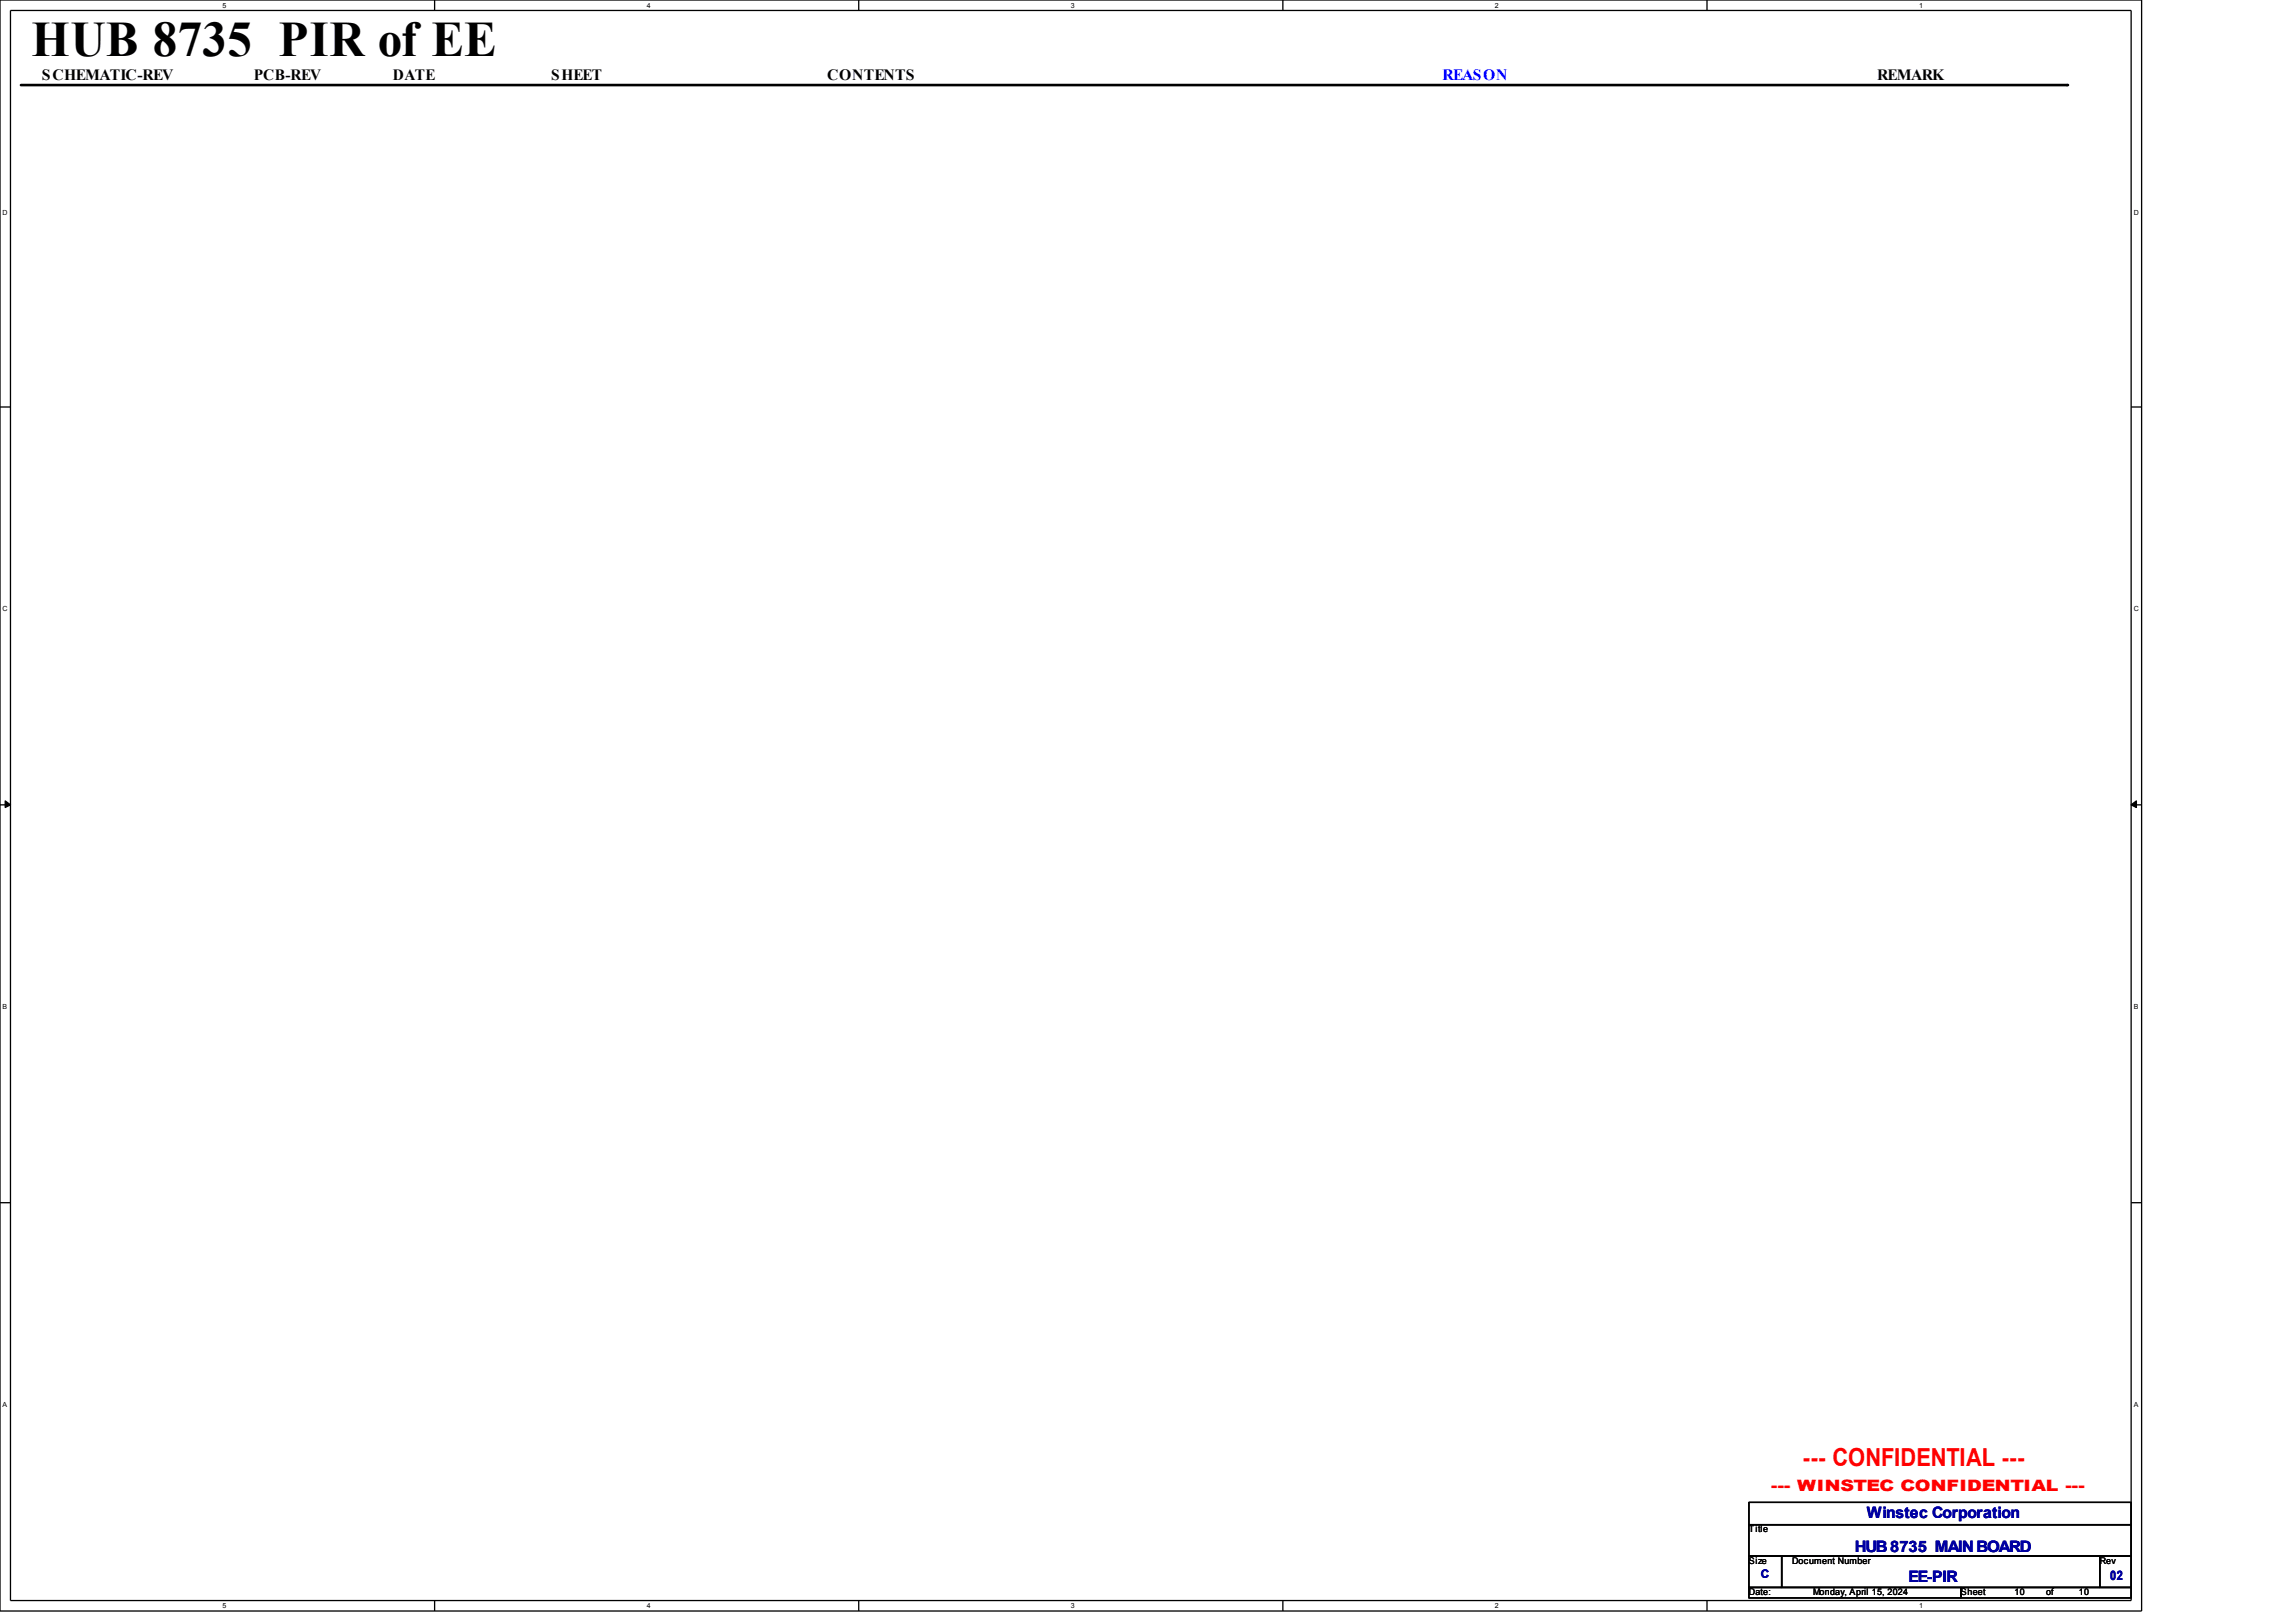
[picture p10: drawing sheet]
<svg xmlns="http://www.w3.org/2000/svg" width="297mm" height="210mm" viewBox="0 0 297 210" stroke-linecap="round" stroke-linejoin="round" font-family="sans-serif">
<defs><g id="words">
<text font-size="6.4" x="4.1" y="7.3">HUB 8735 PIR of EE</text>
<text font-size="3.2" fill="#f00" x="233.2" y="189.7">--- CONFIDENTIAL ---</text>
<g font-size="2">
<text x="5.4" y="10.3">SCHEMATIC-REV</text>
<text x="32.9" y="10.3">PCB-REV</text>
<text x="50.8" y="10.3">DATE</text>
<text x="71.3" y="10.3">SHEET</text>
<text x="107" y="10.3">CONTENTS</text>
<text x="242.8" y="10.3">REMARK</text>
</g>
<text font-size="2" fill="#00f" x="186.6" y="10.3">REASON</text>
<text font-size="2" fill="#f00" x="229.1" y="192.9">--- WINSTEC CONFIDENTIAL ---</text>
<g font-size="2" fill="#0000a0">
<text x="241.5" y="196.4">Winstec Corporation</text>
<text x="239.9" y="200.8">HUB 8735 MAIN BOARD</text>
<text x="246.9" y="204.7">EE-PIR</text>
</g>
<text font-size="1.7" fill="#0000a0" x="273" y="204.4">02</text>
<text font-size="1.5" fill="#0000a0" x="227.8" y="204.2">C</text>
<g font-size="1.2">
<text x="226.2" y="198.3">Title</text>
<text x="226.2" y="202.4">Size</text>
<text x="231.8" y="202.4">Document Number</text>
<text x="271.6" y="202.4">Rev</text>
<text x="226.2" y="206.4">Date:</text>
<text x="234.5" y="206.4">Monday, April 15, 2024</text>
<text x="253.7" y="206.4">Sheet</text>
<text x="260.6" y="206.4">10</text>
<text x="264.7" y="206.4">of</text>
<text x="268.9" y="206.4">10</text>
</g>
<g font-size=".9">
<text x="28.8" y="1">5</text>
<text x="83.7" y="1">4</text>
<text x="138.5" y="1">3</text>
<text x="193.4" y="1">2</text>
<text x="248.2" y="1">1</text>
<text x=".3" y="27.8">D</text>
<text x="276" y="27.8">D</text>
<text x=".3" y="79.1">C</text>
<text x="276" y="79.1">C</text>
<text x=".3" y="130.6">B</text>
<text x="276" y="130.6">B</text>
<text x=".3" y="182">A</text>
<text x="276" y="182">A</text>
<text x="28.8" y="208.1">5</text>
<text x="83.7" y="208.1">4</text>
<text x="138.5" y="208.1">3</text>
<text x="193.4" y="208.1">2</text>
<text x="248.2" y="208.1">1</text>
</g>
</g></defs>
<path d="M0 0h277v208.4h-277zM1.4 1.4h274.3v205.7h-274.3z" fill="none" stroke="#000" stroke-width=".17"/>
<g fill="#fff">
<path d="M28.8 .2h.5v1h-.5z" fill-rule="evenodd"/>
<path d="M28.8 207.3h.5v1h-.5z" fill-rule="evenodd"/>
</g>
<path d="M56.2 0v1.4M56.2 207.1v1.3" fill="none" stroke="#000" stroke-width=".17"/>
<g fill="#fff">
<path d="M83.7 .2h.5v1h-.5z" fill-rule="evenodd"/>
<path d="M83.7 207.3h.5v1h-.5z" fill-rule="evenodd"/>
</g>
<path d="M111.1 0v1.4M111.1 207.1v1.3" fill="none" stroke="#000" stroke-width=".17"/>
<g fill="#fff">
<path d="M138.5 .2h.5v1h-.5z" fill-rule="evenodd"/>
<path d="M138.5 207.3h.5v1h-.5z" fill-rule="evenodd"/>
</g>
<path d="M165.9 0v1.4M165.9 207.1v1.3" fill="none" stroke="#000" stroke-width=".17"/>
<g fill="#fff">
<path d="M193.4 .2h.5v1h-.5z" fill-rule="evenodd"/>
<path d="M193.4 207.3h.5v1h-.5z" fill-rule="evenodd"/>
</g>
<path d="M220.8 0v1.4M220.8 207.1v1.3" fill="none" stroke="#000" stroke-width=".17"/>
<g fill="#fff">
<path d="M248.2 .2h.6v1h-.6z" fill-rule="evenodd"/>
<path d="M248.2 207.3h.6v1h-.6z" fill-rule="evenodd"/>
<path d="M.3 26.9h.7v1h-.7z" fill-rule="evenodd"/>
<path d="M276 26.9h.7v1h-.7z" fill-rule="evenodd"/>
<path d="M.3 78.2h.7v1h-.7z" fill-rule="evenodd"/>
<path d="M276 78.2h.7v1h-.7z" fill-rule="evenodd"/>
</g>
<path d="M0 52.7h1.4M275.7 52.7h1.3" fill="none" stroke="#000" stroke-width=".17"/>
<g fill="#fff">
<path d="M.3 129.7h.5v1h-.5z" fill-rule="evenodd"/>
<path d="M276 129.7h.5v1h-.5z" fill-rule="evenodd"/>
</g>
<path d="M0 104.1h1.4M275.7 104.1h1.3" fill="none" stroke="#000" stroke-width=".17"/>
<path d="M.7 103.6l.7 .5-.7 .4zM275.7 104.1l.7-.5v.9z" fill="#000" stroke="#000" stroke-width=".17"/>
<g fill="#fff">
<path d="M.3 181.2h.5v1h-.5z" fill-rule="evenodd"/>
<path d="M276 181.2h.5v1h-.5z" fill-rule="evenodd"/>
</g>
<path d="M0 155.6h1.4M275.7 155.6h1.3M226.2 194.4h49.5v2.9h-49.5zM226.2 197.3h49.5v4h-49.5zM226.2 201.3h4.3v4.1h-4.3zM226.2 205.4h27.5v1.4h-27.5zM230.5 201.3h41.1v4.1h-41.1zM253.7 205.4h22v1.4h-22zM271.6 201.3h4.1v4.1h-4.1z" fill="none" stroke="#000" stroke-width=".17"/>
<path d="M2.7 11h264.7" fill="none" stroke="#000" stroke-width=".34"/>
<circle cx="267.4" cy="11" r=".17" fill="#000"/>
<use href="#words"/>
</svg>
